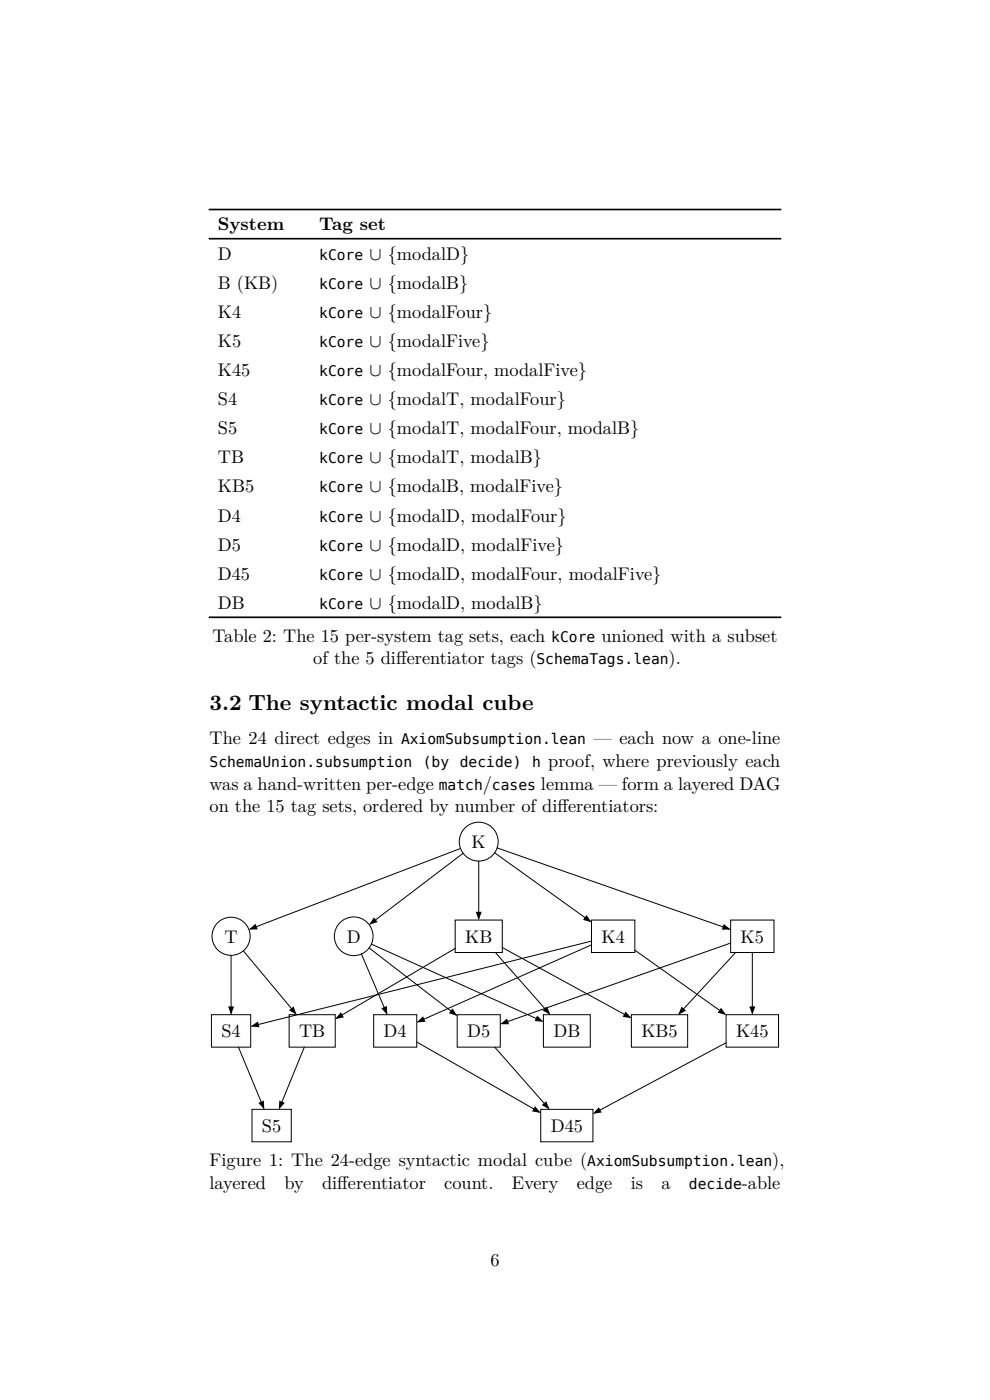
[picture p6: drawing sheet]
<svg xmlns="http://www.w3.org/2000/svg" width="210mm" height="297mm" viewBox="0 0 210 297" stroke-linecap="round" stroke-linejoin="round" font-family="sans-serif">
<defs><g id="words">
<text font-size="4.7" x="44.4" y="150.6">3.2 The syntactic modal cube</text>
<g font-size="3.9">
<text x="46.2" y="48.9">System</text>
<text x="67.7" y="48.9">Tag set</text>
<text x="46.2" y="55.1">D</text>
<text x="78.4" y="55.1">∪ {modalD}</text>
<text x="46.2" y="61.2">B (KB)</text>
<text x="78.4" y="61.2">∪ {modalB}</text>
<text x="46.2" y="67.4">K4</text>
<text x="78.4" y="67.4">∪ {modalFour}</text>
<text x="46.2" y="73.6">K5</text>
<text x="78.4" y="73.6">∪ {modalFive}</text>
<text x="46.2" y="79.8">K45</text>
<text x="78.4" y="79.8">∪ {modalFour, modalFive}</text>
<text x="46.2" y="85.9">S4</text>
<text x="78.4" y="85.9">∪ {modalT, modalFour}</text>
<text x="46.2" y="92.1">S5</text>
<text x="78.4" y="92.1">∪ {modalT, modalFour, modalB}</text>
<text x="46.2" y="98.3">TB</text>
<text x="78.4" y="98.3">∪ {modalT, modalB}</text>
<text x="46.2" y="104.5">KB5</text>
<text x="78.4" y="104.5">∪ {modalB, modalFive}</text>
<text x="46.2" y="110.7">D4</text>
<text x="78.4" y="110.7">∪ {modalD, modalFour}</text>
<text x="46.2" y="116.8">D5</text>
<text x="78.4" y="116.8">∪ {modalD, modalFive}</text>
<text x="46.2" y="123">D45</text>
<text x="78.4" y="123">∪ {modalD, modalFour, modalFive}</text>
<text x="46.2" y="129.2">DB</text>
<text x="78.4" y="129.2">∪ {modalD, modalB}</text>
<text x="45.1" y="136.1">Table 2: The 15 per-system tag sets, each</text>
<text x="127.6" y="136.1">unioned with a subset</text>
<text x="66.4" y="140.9">of the 5 dif</text>
<text x="84" y="140.9">ferentiator tags (</text>
<text x="141.8" y="140.9">).</text>
<text x="44.4" y="157.9">The 24 direct edges in</text>
<text x="125.9" y="157.9">— each now a one-line</text>
<text x="44.4" y="167.5">was a hand-written per-edge</text>
<text x="102.4" y="167.5">/</text>
<text x="114.7" y="167.5">lemma — form a layered DAG</text>
<text x="116.3" y="162.7">proof, where previously each</text>
<text x="44.4" y="172.3">on the 15 tag sets, ordered by number of dif</text>
<text x="118.3" y="172.3">ferentiators:</text>
<text x="100" y="179.9">K</text>
<text x="47.6" y="200">T</text>
<text x="73.5" y="200">D</text>
<text x="98.7" y="200">KB</text>
<text x="127.6" y="200">K4</text>
<text x="157.1" y="200">K5</text>
<text x="47" y="220">S4</text>
<text x="63.4" y="220">TB</text>
<text x="81.4" y="220">D4</text>
<text x="99.1" y="220">D5</text>
<text x="117.4" y="220">DB</text>
<text x="136" y="220">KB5</text>
<text x="156.1" y="220">K45</text>
<text x="55.6" y="240.1">S5</text>
<text x="116.8" y="240.1">D45</text>
<text x="44.4" y="247.4">Figure 1: The 24-edge syntactic modal cube (</text>
<text x="163.8" y="247.4">),</text>
<text x="44.4" y="252.2">layered</text>
<text x="60.3" y="252.2">by</text>
<text x="68.3" y="252.2">dif</text>
<text x="71.6" y="252.2">ferentiator</text>
<text x="94.2" y="252.2">count.</text>
<text x="108.6" y="252.2">Every</text>
<text x="122.4" y="252.2">edge</text>
<text x="133.8" y="252.2">is</text>
<text x="140.3" y="252.2">a</text>
<text x="157.4" y="252.2">-able</text>
<text x="104" y="268.5">6</text>
</g>
<g font-size="3.1">
<text x="67.7" y="55.1">kCore</text>
<text x="67.7" y="61.2">kCore</text>
<text x="67.7" y="67.4">kCore</text>
<text x="67.7" y="73.6">kCore</text>
<text x="67.7" y="79.8">kCore</text>
<text x="67.7" y="85.9">kCore</text>
<text x="67.7" y="92.1">kCore</text>
<text x="67.7" y="98.3">kCore</text>
<text x="67.7" y="104.5">kCore</text>
<text x="67.7" y="110.7">kCore</text>
<text x="67.7" y="116.8">kCore</text>
<text x="67.7" y="123">kCore</text>
<text x="67.7" y="129.2">kCore</text>
<text x="116.9" y="136.1">kCore</text>
<text x="113.8" y="140.9">SchemaTags.lean</text>
<text x="85.1" y="157.9">AxiomSubsumption.lean</text>
<text x="44.4" y="162.7">SchemaUnion.subsumption</text>
<text x="89.7" y="162.7">(by</text>
<text x="93.1" y="167.5">match cases</text>
<text x="97.5" y="162.7">decide)</text>
<text x="112.9" y="162.7">h</text>
<text x="124.6" y="247.4">AxiomSubsumption.lean</text>
<text x="146.1" y="252.2">decide</text>
</g>
</g></defs>
<path d="M44.3 44.4h121.4M44.3 50.6h121.4M44.3 131h121.4" fill="none" stroke="#000" stroke-width=".35"/>
<g fill="none" stroke="#000" stroke-width=".21">
<path d="M97.7 180l-44.7 17.1M105.5 179.9l49.2 17.2M96.6 195.2h10v6.9h-10zM98.2 181l-19.7 15M101.6 182.7v12.2M104.9 180.9l20.4 14.6M125.5 195.2h9.2v6.9h-9.2zM125.5 199.6l-72.1 18.1M155 195.2h9.2v6.9h-9.2zM44.9 215.3h8.3v6.8h-8.3zM49 202.7v12.3M51.6 201.7l11.1 13.4"/>
<path d="M61.3 215.3h9.8v6.8h-9.8zM76.7 202.4l5.3 12.6M78.3 201.1l18.5 14.2M78.8 200.3l36.2 16.3M79.3 215.3h9.1v6.8h-9.1zM96.6 201.2l-25.3 14.8M97 215.3h9.1v6.8h-9.1zM105.1 202.1l11.4 13M106.6 201l27.1 14.9M115.3 215.3h9.9v6.8h-9.9zM125.5 200.4l-36.8 16.4M133.9 215.3h12v6.8h-12z"/>
<path d="M134.7 201.6l19.1 13.6M154 215.3h11.1v6.8h-11.1zM155 200.1l-48.6 17.1M156 202.1l-11.9 13M159.6 202.1v12.9M50.6 222.1l5.4 13M53.5 235.3h8.3v6.9h-8.3zM64.6 222.1l-5.3 13M88.4 221.1l26.1 14.9M104.9 222.1l11.5 13M114.7 235.3h11.1v6.9h-11.1zM154 221.2l-28 15"/>
<circle cx="101.6" cy="178.5" r="4.1"/>
<circle cx="49" cy="198.6" r="4"/>
<circle cx="75" cy="198.6" r="4.1"/>
</g>
<g fill="#000">
<path d="M52.8 197.2l1.4-1.2 .5 1.2zM79.3 194.6l.8 1-1.8 .6zM100.9 193.4h1.3l-.6 1.8zM124.4 194.1l1.1 1.5-1.8-.5zM153.5 196l1.5 1.2h-1.9zM48.4 213.5h1.3l-.7 1.8zM53.2 217.7l1.5-1 .3 1.2zM61.3 214.3l1-.8 .6 1.8zM72.3 214.7l.6 1.1-1.8 .4zM80.9 213.9l1.2-.5 .1 1.9zM88.4 216.9l1.3-1.3 .6 1.2zM96 213.9l1 1.6-1.8-.6z"/>
<path d="M106.1 217.3l1.5-1.2 .4 1.2zM113.9 215.5l1.4 1.3-1.9-.2zM115.1 214.4l.9-.9 .7 1.8zM132.7 214.6l1.2 1.4-1.8-.3zM144.6 213.5l.9 .9-1.6 .9zM153 213.8l1 1.5-1.8-.5zM158.9 213.5h1.3l-.6 1.8zM54.8 234l1.2-.5 .1 1.8zM59.2 233.5l1.2 .5-1.2 1.3zM113.5 234.7l1.2 1.4-1.8-.3zM114.9 234.4l1-.8 .7 1.7zM127 234.9l.6 1.1-1.8 .3z"/>
</g>
<use href="#words"/>
</svg>
